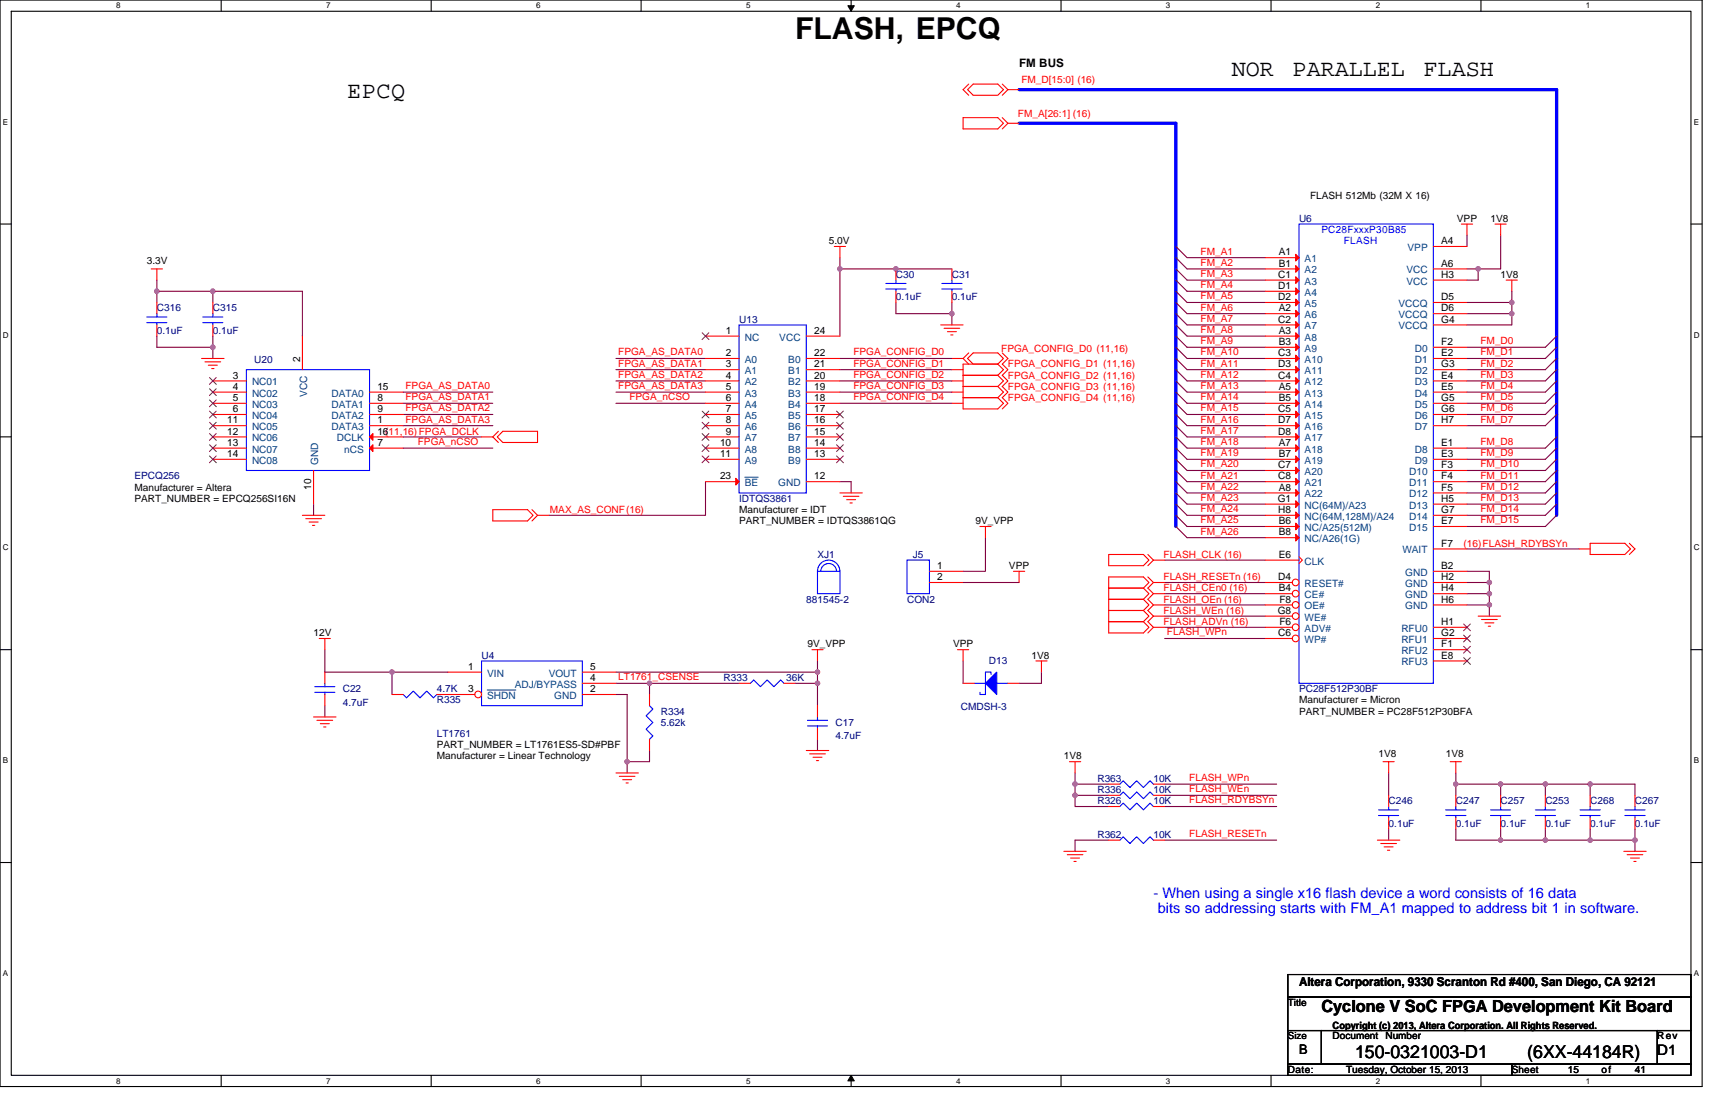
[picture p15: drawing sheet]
<svg xmlns="http://www.w3.org/2000/svg" width="432mm" height="279mm" viewBox="0 0 432 279" stroke-linecap="round" stroke-linejoin="round" font-family="sans-serif">
<defs><g id="words">
<text font-size="7.6" x="200.2" y="9.7">FLASH, EPCQ</text>
<g font-size="5.9">
<text x="310.2" y="19">NOR</text>
<text x="325.5" y="19">PARALLEL</text>
<text x="358.4" y="19">FLASH</text>
<text x="87.4" y="24.7">EPCQ</text>
</g>
<g font-size="4.5">
<text x="341.2" y="266.3">150-0321003-D1</text>
<text x="384.5" y="266.3">(6XX-44184R)</text>
</g>
<text font-size="4.2" x="332.7" y="254.8">Cyclone V SoC FPGA Development Kit Board</text>
<g font-size="3.7" fill="#00f">
<text x="290.4" y="226">- When using a single x16 flash device a word consists of 16 data</text>
<text x="291.5" y="229.8">bits so addressing starts with FM_A1 mapped to address bit 1 in software.</text>
</g>
<text font-size="3.7" x="417.3" y="265.5">D1</text>
<text font-size="3.4" x="327.1" y="265.2">B</text>
<text font-size="3.1" x="327.1" y="248.2">Altera Corporation, 9330 Scranton Rd #400, San Diego, CA 92121</text>
<text font-size="2.9" x="256.6" y="16.8">FM BUS</text>
<g font-size="2.5" fill="#f00">
<text x="257.2" y="20.9">FM_D[15:0] (16)</text>
<text x="256.3" y="29.3">FM_A[26:1] (16)</text>
<text x="302.3" y="64.1">FM_A1</text>
<text x="302.3" y="66.9">FM_A2</text>
<text x="302.3" y="69.7">FM_A3</text>
<text x="302.3" y="72.5">FM_A4</text>
<text x="302.3" y="75.4">FM_A5</text>
<text x="302.3" y="78.2">FM_A6</text>
<text x="302.3" y="81">FM_A7</text>
<text x="302.3" y="83.8">FM_A8</text>
<text x="155.7" y="89.5">FPGA_AS_DATA0</text>
<text x="214.9" y="89.5">FPGA_CONFIG_D0</text>
<text x="252.1" y="88.5">FPGA_CONFIG_D0 (11,16)</text>
<text x="302.3" y="86.6">FM_A9</text>
<text x="302.3" y="89.5">FM_A10</text>
<text x="372.7" y="86.6">FM_D0</text>
<text x="372.7" y="89.5">FM_D1</text>
<text x="155.7" y="92.3">FPGA_AS_DATA1</text>
<text x="155.7" y="95.1">FPGA_AS_DATA2</text>
<text x="214.9" y="92.3">FPGA_CONFIG_D1</text>
<text x="214.9" y="95.1">FPGA_CONFIG_D2</text>
<text x="253.8" y="92.5">FPGA_CONFIG_D1 (11,16)</text>
<text x="253.8" y="95.3">FPGA_CONFIG_D2 (11,16)</text>
<text x="302.3" y="92.3">FM_A11</text>
<text x="302.3" y="95.1">FM_A12</text>
<text x="372.7" y="92.3">FM_D2</text>
<text x="372.7" y="95.1">FM_D3</text>
<text x="102.1" y="97.9">FPGA_AS_DATA0</text>
<text x="102.1" y="100.7">FPGA_AS_DATA1</text>
<text x="155.7" y="97.9">FPGA_AS_DATA3</text>
<text x="158.5" y="100.7">FPGA_nCSO</text>
<text x="214.9" y="97.9">FPGA_CONFIG_D3</text>
<text x="214.9" y="100.7">FPGA_CONFIG_D4</text>
<text x="253.8" y="98.1">FPGA_CONFIG_D3 (11,16)</text>
<text x="253.8" y="100.9">FPGA_CONFIG_D4 (11,16)</text>
<text x="302.3" y="97.9">FM_A13</text>
<text x="302.3" y="100.7">FM_A14</text>
<text x="372.7" y="97.9">FM_D4</text>
<text x="372.7" y="100.7">FM_D5</text>
<text x="102.1" y="103.5">FPGA_AS_DATA2</text>
<text x="102.1" y="106.4">FPGA_AS_DATA3</text>
<text x="302.3" y="103.5">FM_A15</text>
<text x="302.3" y="106.4">FM_A16</text>
<text x="372.7" y="103.5">FM_D6</text>
<text x="372.7" y="106.4">FM_D7</text>
<text x="105.2" y="112">FPGA_nCSO</text>
<text x="302.3" y="109.2">FM_A17</text>
<text x="302.3" y="112">FM_A18</text>
<text x="372.7" y="112">FM_D8</text>
<text x="302.3" y="114.8">FM_A19</text>
<text x="302.3" y="117.6">FM_A20</text>
<text x="372.7" y="114.8">FM_D9</text>
<text x="372.7" y="117.6">FM_D10</text>
<text x="302.3" y="120.5">FM_A21</text>
<text x="302.3" y="123.3">FM_A22</text>
<text x="372.7" y="120.5">FM_D11</text>
<text x="372.7" y="123.3">FM_D12</text>
<text x="138.5" y="129.1">MAX_AS_CONF(16)</text>
<text x="302.3" y="126.1">FM_A23</text>
<text x="302.3" y="128.9">FM_A24</text>
<text x="302.3" y="131.7">FM_A25</text>
<text x="372.7" y="126.1">FM_D13</text>
<text x="372.7" y="128.9">FM_D14</text>
<text x="372.7" y="131.7">FM_D15</text>
<text x="302.3" y="134.6">FM_A26</text>
<text x="368.5" y="137.6">(16)FLASH_RDYBSYn</text>
<text x="292.9" y="140.4">FLASH_CLK (16)</text>
<text x="292.9" y="146">FLASH_RESETn (16)</text>
<text x="292.9" y="148.9">FLASH_CEn0 (16)</text>
<text x="292.9" y="151.7">FLASH_OEn (16)</text>
<text x="292.9" y="154.5">FLASH_WEn (16)</text>
<text x="292.9" y="157.3">FLASH_ADVn (16)</text>
<text x="293.8" y="159.9">FLASH_WPn</text>
<text x="155.7" y="171.2">LT1761_CSENSE</text>
<text x="299.4" y="196.6">FLASH_WPn</text>
<text x="299.4" y="199.4">FLASH_WEn</text>
<text x="299.4" y="202.2">FLASH_RDYBSYn</text>
<text x="299.4" y="210.7">FLASH_RESETn</text>
</g>
<g font-size="2.5">
<text x="329.9" y="50.2">FLASH 512Mb (32M X 16)</text>
<text x="366.8" y="55.8">VPP</text>
<text x="375.3" y="55.8">1V8</text>
<text x="208.7" y="61.5">5.0V</text>
<text x="322" y="64.3">A1</text>
<text x="362.9" y="61.4">A4</text>
<text x="37" y="66.5">3.3V</text>
<text x="321.8" y="69.9">C1</text>
<text x="322" y="67.1">B1</text>
<text x="362.9" y="67.1">A6</text>
<text x="362.9" y="69.9">H3</text>
<text x="377.8" y="69.9">1V8</text>
<text x="321.8" y="72.7">D1</text>
<text x="321.8" y="75.5">D2</text>
<text x="362.9" y="75.5">D5</text>
<text x="321.8" y="81.2">C2</text>
<text x="322" y="78.4">A2</text>
<text x="362.9" y="78.4">D6</text>
<text x="362.9" y="81.2">G4</text>
<text x="182.7" y="84">1</text>
<text x="182.7" y="89.6">2</text>
<text x="205" y="89.6">22</text>
<text x="205" y="84">24</text>
<text x="321.8" y="89.6">C3</text>
<text x="322" y="84">A3</text>
<text x="322" y="86.8">B3</text>
<text x="362.9" y="86.8">F2</text>
<text x="362.9" y="89.6">E2</text>
<text x="58.7" y="95.3">3</text>
<text x="75.5" y="91.1" transform="rotate(-90 75.5 91.1)">2</text>
<text x="182.7" y="92.5">3</text>
<text x="182.7" y="95.3">4</text>
<text x="205" y="92.5">21</text>
<text x="205" y="95.3">20</text>
<text x="321.8" y="92.5">D3</text>
<text x="321.8" y="95.3">C4</text>
<text x="362.9" y="92.5">G3</text>
<text x="362.9" y="95.3">E4</text>
<text x="58.7" y="98.1">4</text>
<text x="58.7" y="100.9">5</text>
<text x="95" y="100.9">8</text>
<text x="95" y="98.1">15</text>
<text x="182.7" y="98.1">5</text>
<text x="182.7" y="100.9">6</text>
<text x="205" y="98.1">19</text>
<text x="205" y="100.9">18</text>
<text x="322" y="98.1">A5</text>
<text x="322" y="100.9">B5</text>
<text x="362.9" y="98.1">E5</text>
<text x="362.9" y="100.9">G5</text>
<text x="57.2" y="106.6">11</text>
<text x="58.7" y="103.7">6</text>
<text x="95" y="103.7">9</text>
<text x="95" y="106.6">1</text>
<text x="182.7" y="103.7">7</text>
<text x="182.7" y="106.6">8</text>
<text x="205" y="103.7">17</text>
<text x="205" y="106.6">16</text>
<text x="321.8" y="103.7">C5</text>
<text x="321.8" y="106.6">D7</text>
<text x="362.9" y="103.7">G6</text>
<text x="362.9" y="106.6">H7</text>
<text x="57.2" y="109.4">12</text>
<text x="57.2" y="112.2">13</text>
<text x="95" y="112.2">7</text>
<text x="95" y="109.4">16(11,16)FPGA_DCLK</text>
<text x="181.3" y="112.2">10</text>
<text x="182.7" y="109.4">9</text>
<text x="205" y="109.4">15</text>
<text x="205" y="112.2">14</text>
<text x="321.8" y="109.4">D8</text>
<text x="322" y="112.2">A7</text>
<text x="362.9" y="112.2">E1</text>
<text x="57.2" y="115">14</text>
<text x="181.3" y="115">11</text>
<text x="205" y="115">13</text>
<text x="321.8" y="117.8">C7</text>
<text x="322" y="115">B7</text>
<text x="362.9" y="115">E3</text>
<text x="362.9" y="117.8">F3</text>
<text x="33.8" y="123.5">Manufacturer = Altera</text>
<text x="78.4" y="123.2" transform="rotate(-90 78.4 123.2)">10</text>
<text x="181.3" y="120.6">23</text>
<text x="205" y="120.7">12</text>
<text x="321.8" y="120.7">C8</text>
<text x="322" y="123.5">A8</text>
<text x="362.9" y="120.7">F4</text>
<text x="362.9" y="123.5">F5</text>
<text x="33.8" y="126.3">PART_NUMBER = EPCQ256SI16N</text>
<text x="186.1" y="132">PART_NUMBER = IDTQS3861QG</text>
<text x="186.1" y="129.1">Manufacturer = IDT</text>
<text x="245.6" y="132">9V_VPP</text>
<text x="321.7" y="126.3">G1</text>
<text x="321.8" y="129.1">H8</text>
<text x="322" y="131.9">B6</text>
<text x="362.9" y="126.3">H5</text>
<text x="362.9" y="129.1">G7</text>
<text x="362.9" y="131.9">E7</text>
<text x="322" y="134.7">B8</text>
<text x="362.9" y="137.6">F7</text>
<text x="236" y="143.2">1</text>
<text x="254" y="143.2">VPP</text>
<text x="322" y="140.4">E6</text>
<text x="362.9" y="143.2">B2</text>
<text x="236" y="146">2</text>
<text x="321.8" y="146">D4</text>
<text x="322" y="148.8">B4</text>
<text x="362.9" y="148.8">H4</text>
<text x="362.9" y="146">H2</text>
<text x="321.7" y="154.5">G8</text>
<text x="322.1" y="151.7">F8</text>
<text x="362.9" y="151.7">H6</text>
<text x="79" y="160.1">12V</text>
<text x="321.8" y="160.1">C6</text>
<text x="322.1" y="157.3">F6</text>
<text x="362.9" y="160.1">G2</text>
<text x="362.9" y="157.3">H1</text>
<text x="203.3" y="163">9V_VPP</text>
<text x="239.9" y="163">VPP</text>
<text x="259.7" y="165.8">1V8</text>
<text x="362.9" y="165.8">E8</text>
<text x="362.9" y="162.9">F1</text>
<text x="117.9" y="168.6">1</text>
<text x="148.6" y="168.6">5</text>
<text x="148.6" y="171.4">4</text>
<text x="117.9" y="174.2">3</text>
<text x="148.6" y="174.2">2</text>
<text x="327.1" y="177.1">Manufacturer = Micron</text>
<text x="327.1" y="179.9">PART_NUMBER = PC28F512P30BFA</text>
<text x="110" y="188.3">PART_NUMBER = LT1761ES5-SD#PBF</text>
<text x="110" y="191.2">Manufacturer = Linear Technology</text>
<text x="267.9" y="191.2">1V8</text>
<text x="347.1" y="190.6">1V8</text>
<text x="364" y="190.6">1V8</text>
<text x="324.3" y="253.2">Title</text>
<text x="324.3" y="261.6">Size</text>
<text x="335.5" y="261.6">Document</text>
<text x="335.5" y="258.9">Copyright (c) 2013, Altera Corporation. All Rights Reserved.</text>
<text x="348.8" y="261.6">Number</text>
<text x="417.3" y="261.6">Rev</text>
<text x="324.3" y="270.1">Date:</text>
<text x="338.9" y="270.1">Tuesday, October 15, 2013</text>
<text x="380.6" y="270.1">Sheet</text>
<text x="394.7" y="270.1">15</text>
<text x="403.2" y="270.1">of</text>
<text x="411.6" y="270.1">41</text>
</g>
<g font-size="2.5" fill="#000080">
<text x="327.1" y="55.8">U6</text>
<text x="225.6" y="69.9">C30</text>
<text x="239.7" y="69.9">C31</text>
<text x="225.6" y="75.6">0.1uF</text>
<text x="239.7" y="75.6">0.1uF</text>
<text x="39.5" y="78.4">C316</text>
<text x="53.6" y="78.4">C315</text>
<text x="186.1" y="81.2">U13</text>
<text x="39.5" y="84">0.1uF</text>
<text x="53.6" y="84">0.1uF</text>
<text x="64" y="91.4">U20</text>
<text x="33.8" y="120.7">EPCQ256</text>
<text x="186.1" y="126.3">IDTQS3861</text>
<text x="205.8" y="140.4">XJ1</text>
<text x="229.8" y="140.4">J5</text>
<text x="203" y="151.7">881545-2</text>
<text x="228.4" y="151.7">CON2</text>
<text x="121.2" y="165.8">U4</text>
<text x="249" y="167.2">D13</text>
<text x="182.2" y="171.4">R333</text>
<text x="197.9" y="171.4">36K</text>
<text x="86.3" y="174.2">C22</text>
<text x="86.3" y="177.6">4.7uF</text>
<text x="110" y="177.1">R335</text>
<text x="110" y="174.2">4.7K</text>
<text x="166.4" y="179.9">R334</text>
<text x="241.9" y="178.8">CMDSH-3</text>
<text x="327.1" y="174.2">PC28F512P30BF</text>
<text x="110" y="185.5">LT1761</text>
<text x="166.4" y="182.7">5.62k</text>
<text x="210.4" y="182.7">C17</text>
<text x="210.4" y="186.1">4.7uF</text>
<text x="276.3" y="196.8">R363</text>
<text x="290.4" y="196.8">10K</text>
<text x="276.3" y="199.6">R336</text>
<text x="276.3" y="202.4">R326</text>
<text x="290.4" y="199.6">10K</text>
<text x="290.4" y="202.4">10K</text>
<text x="349.6" y="202.4">C246</text>
<text x="366.5" y="202.4">C247</text>
<text x="377.8" y="202.4">C257</text>
<text x="389.1" y="202.4">C253</text>
<text x="400.4" y="202.4">C268</text>
<text x="411.6" y="202.4">C267</text>
<text x="349.6" y="208.1">0.1uF</text>
<text x="366.5" y="208.1">0.1uF</text>
<text x="377.8" y="208.1">0.1uF</text>
<text x="389.1" y="208.1">0.1uF</text>
<text x="400.4" y="208.1">0.1uF</text>
<text x="411.6" y="208.1">0.1uF</text>
<text x="276.3" y="210.9">R362</text>
<text x="290.4" y="210.9">10K</text>
</g>
<g font-size="2.5" fill="#00f">
<text x="332.7" y="58.7">PC28FxxxP30B85</text>
<text x="338.3" y="61.5">FLASH</text>
</g>
<g font-size="2.5" fill="#004080">
<text x="328.5" y="66">A1</text>
<text x="354.4" y="63.2">VPP</text>
<text x="328.5" y="68.8">A2</text>
<text x="328.5" y="71.6">A3</text>
<text x="354.1" y="68.8">VCC</text>
<text x="354.1" y="71.6">VCC</text>
<text x="328.5" y="74.5">A4</text>
<text x="328.5" y="77.3">A5</text>
<text x="352.1" y="77.3">VCCQ</text>
<text x="328.5" y="80.1">A6</text>
<text x="328.5" y="82.9">A7</text>
<text x="352.1" y="80.1">VCCQ</text>
<text x="352.1" y="82.9">VCCQ</text>
<text x="187.5" y="85.7">NC</text>
<text x="196.2" y="85.7">VCC</text>
<text x="328.5" y="85.7">A8</text>
<text x="328.5" y="88.6">A9</text>
<text x="356.2" y="88.6">D0</text>
<text x="187.5" y="91.4">A0</text>
<text x="187.5" y="94.2">A1</text>
<text x="198.5" y="91.4">B0</text>
<text x="198.5" y="94.2">B1</text>
<text x="328.5" y="91.4">A10</text>
<text x="328.5" y="94.2">A11</text>
<text x="356.2" y="91.4">D1</text>
<text x="356.2" y="94.2">D2</text>
<text x="63.5" y="97">NC01</text>
<text x="63.5" y="99.8">NC02</text>
<text x="77.3" y="99.8" transform="rotate(-90 77.3 99.8)">VCC</text>
<text x="83.4" y="99.8">DATA0</text>
<text x="187.5" y="97">A2</text>
<text x="187.5" y="99.8">A3</text>
<text x="198.5" y="97">B2</text>
<text x="198.5" y="99.8">B3</text>
<text x="328.5" y="97">A12</text>
<text x="328.5" y="99.8">A13</text>
<text x="356.2" y="97">D3</text>
<text x="356.2" y="99.8">D4</text>
<text x="63.5" y="102.7">NC03</text>
<text x="63.5" y="105.5">NC04</text>
<text x="83.4" y="102.7">DATA1</text>
<text x="83.4" y="105.5">DATA2</text>
<text x="187.5" y="102.7">A4</text>
<text x="187.5" y="105.5">A5</text>
<text x="198.5" y="102.7">B4</text>
<text x="198.5" y="105.5">B5</text>
<text x="328.5" y="102.7">A14</text>
<text x="328.5" y="105.5">A15</text>
<text x="356.2" y="102.7">D5</text>
<text x="356.2" y="105.5">D6</text>
<text x="63.5" y="108.3">NC05</text>
<text x="63.5" y="111.1">NC06</text>
<text x="63.5" y="113.9">NC07</text>
<text x="83.4" y="108.3">DATA3</text>
<text x="84.8" y="111.1">DCLK</text>
<text x="86.7" y="113.9">nCS</text>
<text x="187.5" y="108.3">A6</text>
<text x="187.5" y="111.1">A7</text>
<text x="187.5" y="113.9">A8</text>
<text x="198.5" y="108.3">B6</text>
<text x="198.5" y="111.1">B7</text>
<text x="198.5" y="113.9">B8</text>
<text x="328.5" y="108.3">A16</text>
<text x="328.5" y="111.1">A17</text>
<text x="328.5" y="113.9">A18</text>
<text x="356.2" y="108.3">D7</text>
<text x="356.2" y="113.9">D8</text>
<text x="63.5" y="116.8">NC08</text>
<text x="80.1" y="117" transform="rotate(-90 80.1 117)">GND</text>
<text x="187.5" y="116.8">A9</text>
<text x="198.5" y="116.8">B9</text>
<text x="328.5" y="116.8">A19</text>
<text x="328.5" y="119.6">A20</text>
<text x="354.8" y="119.6">D10</text>
<text x="356.2" y="116.8">D9</text>
<text x="187.5" y="122.4">BE</text>
<text x="195.9" y="122.4">GND</text>
<text x="328.5" y="122.4">A21</text>
<text x="328.5" y="125.2">A22</text>
<text x="354.8" y="122.4">D11</text>
<text x="354.8" y="125.2">D12</text>
<text x="328.5" y="128">NC(64M)/A23</text>
<text x="328.5" y="130.9">NC(64M,128M)/A24</text>
<text x="354.8" y="128">D13</text>
<text x="354.8" y="130.9">D14</text>
<text x="328.5" y="136.5">NC/A26(1G)</text>
<text x="328.5" y="133.7">NC/A25(512M)</text>
<text x="354.8" y="133.7">D15</text>
<text x="328.5" y="142.1">CLK</text>
<text x="353.1" y="139.3">WAIT</text>
<text x="328.5" y="147.8">RESET#</text>
<text x="353.8" y="144.9">GND</text>
<text x="353.8" y="147.8">GND</text>
<text x="328.5" y="150.6">CE#</text>
<text x="328.5" y="153.4">OE#</text>
<text x="353.8" y="150.6">GND</text>
<text x="353.8" y="153.4">GND</text>
<text x="328.5" y="156.2">WE#</text>
<text x="328.5" y="161.9">WP#</text>
<text x="328.5" y="159">ADV#</text>
<text x="352.8" y="161.9">RFU1</text>
<text x="352.8" y="159">RFU0</text>
<text x="352.8" y="167.5">RFU3</text>
<text x="352.8" y="164.7">RFU2</text>
<text x="122.7" y="170.3">VIN</text>
<text x="129.6" y="173.1">ADJ/BYPASS</text>
<text x="138.2" y="170.3">VOUT</text>
<text x="122.7" y="176">SHDN</text>
<text x="139.6" y="176">GND</text>
</g>
<g font-size="2">
<text x="29.3" y="2.1">8</text>
<text x="82.1" y="2.1">7</text>
<text x="135" y="2.1">6</text>
<text x="187.8" y="2.1">5</text>
<text x="240.7" y="2.1">4</text>
<text x="293.6" y="2.1">3</text>
<text x="346.4" y="2.1">2</text>
<text x="399.3" y="2.1">1</text>
<text x=".7" y="31.4">E</text>
<text x="426.5" y="31.4">E</text>
<text x=".7" y="85">D</text>
<text x="426.5" y="85">D</text>
<text x=".7" y="138.6">C</text>
<text x="426.5" y="138.6">C</text>
<text x=".7" y="192.1">B</text>
<text x="426.5" y="192.1">B</text>
<text x=".7" y="245.7">A</text>
<text x="426.5" y="245.7">A</text>
<text x="29.3" y="272.8">8</text>
<text x="82.1" y="272.8">7</text>
<text x="135" y="272.8">6</text>
<text x="187.8" y="272.8">5</text>
<text x="240.7" y="272.8">4</text>
<text x="293.6" y="272.8">3</text>
<text x="346.4" y="272.8">2</text>
<text x="399.3" y="272.8">1</text>
</g>
</g></defs>
<path d="M0 0h428.6v273.5h-428.6zM2.8 2.8h422.9v267.9h-422.9z" fill="none" stroke="#000" stroke-width=".28"/>
<g fill="#fff">
<path d="M29.3 .3h1.1v2.3h-1.1z"/>
<path d="M29.3 271h1.1v2.2h-1.1z"/>
</g>
<path d="M55.7 0v2.8M55.7 270.7v2.8" fill="none" stroke="#000" stroke-width=".28"/>
<g fill="#fff">
<path d="M82.1 .3h1.1v2.3h-1.1z"/>
<path d="M82.1 271h1.1v2.2h-1.1z"/>
</g>
<path d="M108.6 0v2.8M108.6 270.7v2.8" fill="none" stroke="#000" stroke-width=".28"/>
<g fill="#fff">
<path d="M135 .3h1.1v2.3h-1.1z"/>
<path d="M135 271h1.1v2.2h-1.1z"/>
</g>
<path d="M161.4 0v2.8M161.4 270.7v2.8" fill="none" stroke="#000" stroke-width=".28"/>
<g fill="#fff">
<path d="M187.8 .3h1.2v2.3h-1.2z"/>
<path d="M187.8 271h1.2v2.2h-1.2z"/>
</g>
<path d="M214.3 0v2.8M214.3 270.7v2.8" fill="none" stroke="#000" stroke-width=".28"/>
<path d="M213.5 1.4h1.6l-.8 1.4zM214.3 270.7l.8 1.4h-1.6z" fill="#000" stroke="#000" stroke-width=".25"/>
<g fill="#fff">
<path d="M240.7 .3h1.1v2.3h-1.1z"/>
<path d="M240.7 271h1.1v2.2h-1.1z"/>
</g>
<path d="M267.1 0v2.8M267.1 270.7v2.8" fill="none" stroke="#000" stroke-width=".28"/>
<g fill="#fff">
<path d="M293.6 .3h1.1v2.3h-1.1z"/>
<path d="M293.6 271h1.1v2.2h-1.1z"/>
</g>
<path d="M320 0v2.8M320 270.7v2.8" fill="none" stroke="#000" stroke-width=".28"/>
<g fill="#fff">
<path d="M346.4 .3h1.2v2.3h-1.2z"/>
<path d="M346.4 271h1.2v2.2h-1.2z"/>
</g>
<path d="M372.9 0v2.8M372.9 270.7v2.8" fill="none" stroke="#000" stroke-width=".28"/>
<g fill="#fff">
<path d="M399.3 .3h1.1v2.3h-1.1z"/>
<path d="M399.3 271h1.1v2.2h-1.1z"/>
<path d="M.7 29.6h1.4v2.3h-1.4z"/>
<path d="M426.5 29.6h1.3v2.3h-1.3z"/>
<path d="M.7 83.2h1.5v2.2h-1.5z"/>
<path d="M426.5 83.2h1.4v2.2h-1.4z"/>
</g>
<path d="M0 56.4h2.8M425.7 56.4h2.9" fill="none" stroke="#000" stroke-width=".28"/>
<g fill="#fff">
<path d="M.7 136.7h1.5v2.3h-1.5z"/>
<path d="M426.5 136.7h1.4v2.3h-1.4z"/>
</g>
<path d="M0 110h2.8M425.7 110h2.9" fill="none" stroke="#000" stroke-width=".28"/>
<g fill="#fff">
<path d="M.7 190.3h1.4v2.3h-1.4z"/>
<path d="M426.5 190.3h1.3v2.3h-1.3z"/>
</g>
<path d="M0 163.5h2.8M425.7 163.5h2.9" fill="none" stroke="#000" stroke-width=".28"/>
<g fill="#fff">
<path d="M.7 243.9h1.4v2.2h-1.4z"/>
<path d="M426.4 243.9h1.4v2.2h-1.4z"/>
</g>
<path d="M0 217.1h2.8M425.7 217.1h2.9M324.3 245.3h101.4v5.7h-101.4zM324.3 251h101.4v8.4h-101.4zM324.3 259.4h8.4v8.5h-8.4zM332.7 259.4h84.6v8.5h-84.6zM417.3 259.4h8.4v8.5h-8.4zM324.3 267.9h56.3v2.8h-56.3zM380.6 267.9h45.1v2.8h-45.1z" fill="none" stroke="#000" stroke-width=".28"/>
<g fill="none" stroke="#800040" stroke-width=".28">
<path d="M369.4 59.2v2.8M377.8 59.2v8.5h-5.6M39.5 73.3h14.1M39.5 73.3v2.8M39.5 70.5v2.8M53.6 73.3v2.8M53.6 73.3h22.5v11.3M211.5 67.7v16.9M211.5 64.9v2.8M211.5 67.7h28.2M225.6 76.1v2.9h14.1M239.7 76.1v2.9"/>
<path d="M239.7 79v2.8M296.1 62l2.8 2.9h19.7M296.1 64.9l2.8 2.8h19.7M296.1 67.7l2.8 2.8h19.7M296.1 70.5l2.8 2.8h19.7M296.1 73.3l2.8 2.8h19.7M296.1 76.1l2.8 2.9h19.7M296.1 79l2.8 2.8h19.7M369.4 67.7h2.8M369.4 76.1h11.2M369.4 79h11.2M372.2 67.7v2.8h-2.8"/>
<path d="M380.6 79v2.8h-11.2M380.6 73.3v2.8M380.6 76.1v2.9M39.5 84.6v2.8h14.1M53.6 87.4v2.8M53.6 84.6v2.8M101.5 98.7h22.6M155.1 90.2h22.5M155.1 93h22.5M155.1 95.9h22.5M155.1 98.7h22.5M211.5 90.2h28.2"/>
<path d="M211.5 93h28.2M211.5 95.9h28.2M211.5 98.7h28.2M296.1 81.8l2.8 2.8h19.7M296.1 84.6l2.8 2.8h19.7M296.1 87.4l2.8 2.8h19.7M296.1 90.2l2.8 2.8h19.7M296.1 93l2.8 2.9h19.7M296.1 95.9l2.8 2.8h19.7M296.1 98.7l2.8 2.8h19.7M391.9 84.6l-2.8 2.8h-19.7M391.9 87.4l-2.8 2.8h-19.7"/>
<path d="M391.9 90.2l-2.8 2.8h-19.7M391.9 93l-2.8 2.9h-19.7M391.9 95.9l-2.8 2.8h-19.7M391.9 98.7l-2.8 2.8h-19.7M101.5 110h19.7M101.5 112.8h22.6M101.5 101.5h22.6M101.5 104.3h22.6M101.5 107.1h22.6M155.1 101.5h22.5M211.5 101.5h28.2M296.1 101.5l2.8 2.8h19.7"/>
<path d="M296.1 104.3l2.8 2.8h19.7M296.1 107.1l2.8 2.9h19.7M296.1 110l2.8 2.8h19.7M296.1 112.8l2.8 2.8h19.7M296.1 115.6l2.8 2.8h19.7M296.1 118.4l2.8 2.8h19.7M391.9 101.5l-2.8 2.8h-19.7M391.9 104.3l-2.8 2.8h-19.7M391.9 110l-2.8 2.8h-19.7M391.9 112.8l-2.8 2.8h-19.7M391.9 115.6l-2.8 2.8h-19.7M391.9 118.4l-2.8 2.8h-19.7"/>
<path d="M79 126.9v2.8M177.6 121.2v8.5h-39.4M211.5 121.2h2.8v2.9M248.1 135.3v8.5h-5.6M296.1 132.5l2.8 2.8h19.7M296.1 121.2l2.8 2.9h19.7M296.1 124.1l2.8 2.8h19.7M296.1 126.9l2.8 2.8h19.7M296.1 129.7l2.8 2.8h19.7M369.4 138.2h28.2M391.9 121.2l-2.8 2.9h-19.7M391.9 124.1l-2.8 2.8h-19.7"/>
<path d="M391.9 126.9l-2.8 2.8h-19.7M391.9 129.7l-2.8 2.8h-19.7M242.5 146.6h14.1M293.2 146.6h25.4M293.2 149.4h25.4M293.2 152.3h25.4M293.2 155.1h25.4M293.2 157.9h25.4M293.2 141h25.4M369.4 149.4h5.6M369.4 152.3h5.6M369.4 143.8h5.6v2.8"/>
<path d="M369.4 146.6h5.6v2.8M375 152.3v2.8M375 149.4v2.9M81.8 163.5v5.7h16.9v5.6M81.8 177.6v2.9M98.7 169.2h14.1M155.1 169.2h50.7M155.1 172h8.4M155.1 174.8h2.8v16.9M163.5 172v2.8M163.5 172h22.6M200.2 172h5.6"/>
<path d="M205.8 169.2v2.8M205.8 166.4v2.8M205.8 172v5.6M242.5 166.4v5.6M262.2 169.2v2.8h-5.6M293.2 160.7h25.4M157.9 191.7v2.9M163.5 188.9v2.8h-5.6M205.8 186.1v2.8M270.7 197.4v2.8M270.7 197.4h8.4M270.7 194.6v2.8"/>
<path d="M293.2 197.4h28.2M349.6 194.6v5.6M366.5 197.4h11.3v2.8M366.5 194.6v2.8M366.5 197.4v2.8M377.8 197.4h11.3M389.1 197.4h11.3M389.1 197.4v2.8M400.4 197.4h11.2v2.8M400.4 197.4v2.8M270.7 200.2h8.4M270.7 200.2v2.8h8.4"/>
<path d="M279.1 211.5h-8.4v2.8M293.2 211.5h28.2M293.2 203h28.2M293.2 200.2h28.2M349.6 208.7v2.8M366.5 208.7v2.8h11.3M377.8 208.7v2.8M377.8 211.5h11.3M389.1 211.5h11.3M389.1 208.7v2.8M400.4 211.5h11.2M400.4 208.7v2.8"/>
<path d="M411.6 211.5v2.8M411.6 208.7v2.8"/>
</g>
<g fill="#f0f" stroke="#f0f" stroke-width=".28">
<circle cx="372.2" cy="67.7" r=".55"/>
<circle cx="375" cy="149.4" r=".55"/>
<circle cx="375" cy="152.2" r=".55"/>
<circle cx="375" cy="146.6" r=".55"/>
<circle cx="380.6" cy="76.1" r=".55"/>
<circle cx="380.6" cy="78.9" r=".55"/>
<circle cx="270.7" cy="200.2" r=".57"/>
<circle cx="270.7" cy="197.4" r=".56"/>
<circle cx="400.4" cy="197.4" r=".55"/>
<circle cx="389.1" cy="197.4" r=".55"/>
<circle cx="377.8" cy="197.4" r=".55"/>
<circle cx="366.5" cy="197.4" r=".55"/>
<circle cx="400.4" cy="211.5" r=".55"/>
<circle cx="389.1" cy="211.5" r=".55"/>
<circle cx="411.6" cy="211.5" r=".56"/>
<circle cx="377.8" cy="211.5" r=".55"/>
<circle cx="39.5" cy="73.3" r=".56"/>
<circle cx="53.6" cy="87.4" r=".56"/>
<circle cx="53.6" cy="73.3" r=".56"/>
<circle cx="239.6" cy="78.9" r=".55"/>
<circle cx="225.5" cy="67.7" r=".55"/>
<circle cx="211.5" cy="67.7" r=".55"/>
<circle cx="157.9" cy="191.7" r=".56"/>
<circle cx="98.7" cy="169.2" r=".55"/>
<circle cx="205.8" cy="172" r=".56"/>
<circle cx="163.5" cy="172" r=".56"/>
<circle cx="205.8" cy="169.2" r=".55"/>
</g>
<path d="M256.6 22.6h135.3v107.1M256.6 31h39.5v101.5" fill="none" stroke="#00f" stroke-width=".83"/>
<g fill="none" stroke="#f00" stroke-width=".28">
<path d="M242.5 29.6h8.7l1.4 1.4-1.4 1.4h-8.7zM243.6 22.6l1.4-1.4h6.2l1.4 1.4-1.4 1.4h-6.2zM243.9 21.2l-1.4 1.4 1.4 1.4M252.3 29.6l1.5 1.4M252.3 21.2l1.5 1.4M253.8 31h2.8M253.8 31l-1.5 1.4M253.8 22.6l-1.5 1.4M253.8 22.6h2.8M367.9 56.4h2.9M369.4 56.4v2.8M376.4 56.4h2.8"/>
<path d="M377.8 56.4v2.8M38.1 67.7h2.8M39.5 67.7v2.8M53.6 76.1v2.9M210.1 62h2.8M211.5 62v2.9M379.2 70.5h2.8M380.6 70.5v2.8M50.8 90.2h5.6M51.6 91.1h4M52.5 91.9h2.2M53.3 92.8h.6"/>
<path d="M53.6 81.8v2.8M177.6 84.6h8.5M177.6 90.2h8.5M177.6 93h8.5M177.6 95.9h8.5M177.6 98.7h8.5M203 84.6h8.5M203 90.2h8.5M203 93h8.5M203 95.9h8.5M203 98.7h8.5M236.9 81.8h5.6"/>
<path d="M237.7 82.6h3.9M238.5 83.5h2.3M239.4 84.3h.5M239.7 90.2h2.8M239.7 93h2.8M239.7 95.9h2.8M239.7 98.7h2.8M242.5 94.5v2.8M242.5 97.3v2.8M242.5 90.2l1.4 1.5M242.5 94.5h8.7M242.5 97.3h8.7"/>
<path d="M243.6 90.2l1.4-1.4h6.2l1.4 1.4-1.4 1.5h-6.2zM243.9 88.8l-1.4 1.4M251.2 91.7h-8.7v2.8M251.2 91.7l1.4 1.3-1.4 1.5M251.2 94.5l1.4 1.4-1.4 1.4M251.2 97.3l1.4 1.4-1.4 1.4M252.3 88.8l1.5 1.4-1.5 1.5 1.5 1.3-1.5 1.5 1.5 1.4-1.5 1.4 1.5 1.4-1.5 1.4 1.5 1.4-1.5 1.4M121.2 110h2.9M124.1 110l1.4 1.4M125.5 108.6l-1.4 1.4M126.6 108.6h8.7v2.8h-8.7l-1.4-1.4zM177.6 101.5h8.5"/>
<path d="M177.6 104.3h8.5M177.6 107.1h8.5M177.6 110h8.5M177.6 112.8h8.5M177.6 115.6h8.5M203 101.5h8.5M203 104.3h8.5M203 107.1h8.5M203 110h8.5M203 112.8h8.5M203 115.6h8.5M239.7 101.5h2.8"/>
<path d="M242.5 100.1v2.8h8.7l1.4-1.4-1.4-1.4M242.5 100.1h8.7M76.1 129.7h5.7M77 130.6h3.9M77.8 131.4h2.3M78.7 132.2h.5M124.1 128.3h8.7l1.4 1.4-1.4 1.4h-8.7zM133.9 128.3l1.4 1.4M135.3 129.7l-1.4 1.4M135.3 129.7h2.9M177.6 121.2h8.5M203 121.2h8.5"/>
<path d="M211.5 124.1h5.6M212.3 124.9h4M213.2 125.8h2.2M214 126.6h.6M246.7 132.5h2.8M248.1 132.5v2.8M279.1 139.6h8.8l1.4 1.4-1.4 1.4h-8.8zM289 139.6l1.4 1.4M397.6 138.2h2.8M400.4 136.8h8.7l1.4 1.4-1.4 1.4h-8.7zM410.2 136.8l1.4 1.4-1.4 1.4M255.2 143.8h2.8"/>
<path d="M256.6 143.8v2.8M279.1 148v-2.8h8.8l1.4 1.4-1.4 1.4M279.1 148v2.9M279.1 150.9v2.8M279.1 153.7v2.8M279.1 156.5v2.8h8.8l1.4-1.4-1.4-1.4M279.1 148h8.8M279.1 150.9h8.8M279.1 153.7h8.8M279.1 156.5h8.8M287.9 148l1.4 1.4-1.4 1.5M287.9 150.9l1.4 1.4-1.4 1.4"/>
<path d="M287.9 153.7l1.4 1.4-1.4 1.4M289 145.2l1.4 1.4M290.4 141h2.8M290.4 146.6h2.8M290.4 149.4h2.8M290.4 152.3h2.8M290.4 155.1h2.8M290.4 157.9h2.8M290.4 141l-1.4 1.4M290.4 146.6l-1.4 1.4 1.4 1.4M290.4 149.4l-1.4 1.5 1.4 1.4M290.4 152.3l-1.4 1.4 1.4 1.4"/>
<path d="M290.4 155.1l-1.4 1.4 1.4 1.4M290.4 157.9l-1.4 1.4M372.2 155.1h5.6M373 155.9h4M373.9 156.8h2.2M374.7 157.6h.6M80.4 160.7h2.8M81.8 160.7v2.8M112.8 169.2h8.4M146.6 174.8h8.5M146.6 169.2h8.5M146.6 172h8.5"/>
<path d="M204.4 163.5h2.8M205.8 163.5v2.9M241.1 163.5h2.8M242.5 163.5v2.9M260.8 166.4h2.8M262.2 166.4v2.8M79 180.5h5.6M79.8 181.3h4M80.6 182.2h2.3M81.5 183h.6M155.1 194.6h5.6M155.9 195.4h4"/>
<path d="M156.8 196.3h2.2M157.6 197.1h.6M203 188.9h5.7M203.9 189.8h3.9M204.7 190.6h2.3M205.5 191.5h.6M269.3 191.7h2.8M270.7 191.7v2.9M348.2 191.7h2.8M349.6 191.7v2.9M365.1 191.7h2.8M366.5 191.7v2.9"/>
<path d="M267.9 214.3h5.6M268.7 215.1h3.9M269.6 216h2.2M270.4 216.8h.6M279.1 200.2h2.9M279.1 211.5h2.9M279.1 203h2.9M290.4 200.2h2.8M290.4 211.5h2.8M290.4 203h2.8M346.8 211.5h5.6M347.6 212.3h4"/>
<path d="M348.5 213.2h2.3M349.3 214h.6M408.8 214.3h5.7M409.7 215.1h3.9M410.5 216h2.3M411.4 216.8h.5"/>
</g>
<path d="M51.1 79.8h5M53.6 79v.8M51.1 81.2h5M53.6 81.2v.6M186.1 81.8h16.9v42.3h-16.9zM121.2 166.4h25.4v11.2h-25.4zM282 200.2l.8-.9 1.7 1.7 1.7-1.7 1.7 1.7 1.7-1.7 .8 .9M282 211.5l.8-.9 1.7 1.7 1.7-1.7 1.7 1.7 1.7-1.7 .8 .9M282 203l.8-.8 1.7 1.7 1.7-1.7 1.7 1.7 1.7-1.7 .8 .8" fill="none" stroke="#00f" stroke-width=".28"/>
<g fill="none" stroke="#804000" stroke-width=".25">
<path d="M176.8 83.8l1.7 1.7M178.5 83.8l-1.7 1.7M176.8 103.5l1.7 1.7M176.8 106.3l1.7 1.7M176.8 109.1l1.7 1.7M176.8 112l1.7 1.7M176.8 114.8l1.7 1.7M178.5 103.5l-1.7 1.7M178.5 106.3l-1.7 1.7M178.5 109.1l-1.7 1.7M178.5 112l-1.7 1.7M178.5 114.8l-1.7 1.7"/>
<path d="M210.6 103.5l1.7 1.7M210.6 106.3l1.7 1.7M210.6 109.1l1.7 1.7M210.6 112l1.7 1.7M210.6 114.8l1.7 1.7M212.3 103.5l-1.7 1.7M212.3 106.3l-1.7 1.7M212.3 109.1l-1.7 1.7M212.3 112l-1.7 1.7M212.3 114.8l-1.7 1.7"/>
</g>
<path d="M185.3 120.4l.8 .8-.8 .9z" fill="#f00" stroke="#f00" stroke-width=".28"/>
<path d="M187.5 120.1h3.4" fill="none" stroke="#004080" stroke-width=".25"/>
<circle cx="120.4" cy="174.8" r=".84" fill="#fff" stroke="#f00" stroke-width=".28"/>
<g fill="none" stroke="#f00" stroke-width=".28">
<path d="M39.5 76.1v2.9M225.6 73.3v2.8M225.6 67.7v2.8M239.7 73.3v2.8M239.7 67.7v2.8M318.6 64.9h8.5M318.6 67.7h8.5M318.6 70.5h8.5M318.6 73.3h8.5M318.6 76.1h8.5M318.6 79h8.5M39.5 81.8v2.8"/>
<path d="M53.6 95.9h8.4M53.6 98.7h8.4M76.1 84.6v8.4M93 98.7h8.5M318.6 81.8h8.5M318.6 84.6h8.5M318.6 87.4h8.5M318.6 90.2h8.5M318.6 93h8.5M318.6 95.9h8.5M318.6 98.7h8.5M53.6 101.5h8.4"/>
<path d="M53.6 104.3h8.4M53.6 107.1h8.4M53.6 110h8.4M53.6 112.8h8.4M53.6 115.6h8.4M79 118.4v8.5M93 112.8h8.5M93 101.5h8.5M93 110h8.5M93 104.3h8.5M93 107.1h8.5M318.6 101.5h8.5"/>
<path d="M318.6 104.3h8.5M318.6 107.1h8.5M318.6 110h8.5M318.6 112.8h8.5M318.6 115.6h8.5M318.6 118.4h8.5M318.6 121.2h8.5M318.6 124.1h8.5M318.6 126.9h8.5M234 143.8h8.5M234 146.6h8.5M81.8 174.8v2.8"/>
<path d="M81.8 169.2v2.8M98.7 174.8h2.8M110 174.8h9.5M163.5 174.8v2.8M205.8 177.6v2.9M163.5 186.1v2.8M205.8 183.3v2.8M279.1 197.4h2.9M290.4 197.4h2.8M349.6 205.8v2.9M349.6 200.2v2.8M366.5 205.8v2.9"/>
<path d="M366.5 200.2v2.8M377.8 205.8v2.9M377.8 200.2v2.8M389.1 205.8v2.9M389.1 200.2v2.8M400.4 205.8v2.9M400.4 200.2v2.8M411.6 205.8v2.9M411.6 200.2v2.8"/>
</g>
<path d="M122.7 173.7h7.2" fill="none" stroke="#004080" stroke-width=".25"/>
<g fill="none" stroke="#00f" stroke-width=".28">
<path d="M327.1 56.4h33.8v115.6h-33.8zM37 79.8h5M39.5 79v.8M223 71.4h5.1M223 72.7h5.1M225.6 72.7v.6M225.6 70.5v.9M237.1 71.4h5.1M237.1 72.7h5.1M239.7 72.7v.6M239.7 70.5v.9M37 81.2h5"/>
<path d="M39.5 81.2v.6M62 93h31v25.4h-31zM205.8 143.8h5.7v5.6h-5.7zM205.8 143.8a2.82 2.82 0 0 1 2.8-2.8 2.82 2.82 0 0 1 2.9 2.8M206.7 143.8a1.97 1.97 0 0 1 1.9-2 1.97 1.97 0 0 1 2 2M228.4 141h5.6v8.4h-5.6zM79.2 172.8h5.1M79.2 174.3h5.1M81.8 174.3v.5M81.8 172v.8M101.5 174.8l.9 .9 1.7-1.7 1.6 1.7 1.7-1.7 1.7 1.7 .9-.9M163.5 177.6l.9 .9-1.7 1.7 1.7 1.7-1.7 1.7 1.7 1.7-.9 .8"/>
<path d="M203.3 181.3h5.1M203.3 182.7h5.1M205.8 182.7v.6M205.8 180.5v.8M282 197.4l.8-.9 1.7 1.7 1.7-1.7 1.7 1.7 1.7-1.7 .8 .9M347.1 203.9h5M347.1 205.3h5M349.6 205.3v.5M349.6 203v.9M364 203.9h5.1M364 205.3h5.1M366.5 205.3v.5"/>
<path d="M366.5 203v.9M375.3 203.9h5M375.3 205.3h5M377.8 205.3v.5M377.8 203v.9M386.6 203.9h5M386.6 205.3h5M389.1 205.3v.5M389.1 203v.9M397.8 203.9h5.1M397.8 205.3h5.1M400.4 205.3v.5"/>
<path d="M400.4 203v.9M409.1 203.9h5.1M409.1 205.3h5.1M411.6 205.3v.5M411.6 203v.9"/>
</g>
<g fill="none" stroke="#804000" stroke-width=".25">
<path d="M52.7 95l1.8 1.8M52.7 97.9l1.8 1.7M54.4 95l-1.7 1.8M54.4 97.9l-1.7 1.7M52.7 100.7l1.8 1.7M52.7 103.5l1.8 1.7M52.7 106.3l1.8 1.7M52.7 109.1l1.8 1.7M52.7 112l1.8 1.7M52.7 114.8l1.8 1.7M54.4 100.7l-1.7 1.7M54.4 103.5l-1.7 1.7"/>
<path d="M54.4 106.3l-1.7 1.7M54.4 109.1l-1.7 1.7M54.4 112l-1.7 1.7M54.4 114.8l-1.7 1.7"/>
</g>
<g fill="#f00" stroke="#f00" stroke-width=".28">
<path d="M93 112.8l.9-.8v1.6z"/>
<path d="M93 110l.9-.9v1.7z"/>
<path d="M326.2 64l.9 .9-.9 .8z"/>
<path d="M326.2 66.8l.9 .9-.9 .8z"/>
<path d="M326.2 69.7l.9 .8-.9 .9z"/>
<path d="M326.2 72.5l.9 .8-.9 .9z"/>
<path d="M326.2 75.3l.9 .8-.9 .9z"/>
<path d="M326.2 78.1l.9 .9-.9 .8z"/>
<path d="M326.2 80.9l.9 .9-.9 .8z"/>
<path d="M326.2 83.8l.9 .8-.9 .8z"/>
<path d="M326.2 86.6l.9 .8-.9 .9z"/>
<path d="M326.2 89.4l.9 .8-.9 .9z"/>
<path d="M326.2 92.2l.9 .8-.9 .9z"/>
<path d="M326.2 95l.9 .9-.9 .8z"/>
<path d="M326.2 97.9l.9 .8-.9 .8z"/>
<path d="M326.2 100.7l.9 .8-.9 .9z"/>
<path d="M326.2 103.5l.9 .8-.9 .9z"/>
<path d="M326.2 106.3l.9 .8-.9 .9z"/>
<path d="M326.2 109.1l.9 .9-.9 .8z"/>
<path d="M326.2 112l.9 .8-.9 .8z"/>
<path d="M326.2 114.8l.9 .8-.9 .9z"/>
<path d="M326.2 117.6l.9 .8-.9 .9z"/>
<path d="M326.2 120.4l.9 .8-.9 .9z"/>
<path d="M326.2 123.2l.9 .9-.9 .8z"/>
<path d="M326.2 126l.9 .9-.9 .8z"/>
</g>
<circle cx="326.2" cy="149.4" r=".84" fill="#fff" stroke="#f00" stroke-width=".28"/>
<path d="M318.6 149.4h6.8" fill="none" stroke="#f00" stroke-width=".28"/>
<circle cx="326.2" cy="152.3" r=".84" fill="#fff" stroke="#f00" stroke-width=".28"/>
<path d="M318.6 152.3h6.8" fill="none" stroke="#f00" stroke-width=".28"/>
<circle cx="326.2" cy="155.1" r=".84" fill="#fff" stroke="#f00" stroke-width=".28"/>
<path d="M318.6 155.1h6.8" fill="none" stroke="#f00" stroke-width=".28"/>
<circle cx="326.2" cy="160.7" r=".84" fill="#fff" stroke="#f00" stroke-width=".28"/>
<path d="M360.9 67.7h8.5M318.6 160.7h6.8" fill="none" stroke="#f00" stroke-width=".28"/>
<circle cx="326.2" cy="146.6" r=".84" fill="#fff" stroke="#f00" stroke-width=".28"/>
<g fill="none" stroke="#f00" stroke-width=".28">
<path d="M360.9 70.5h8.5M360.9 87.4h8.5M360.9 90.2h8.5M360.9 93h8.5M360.9 95.9h8.5M360.9 98.7h8.5M360.9 101.5h8.5M360.9 104.3h8.5M360.9 107.1h8.5M360.9 112.8h8.5M360.9 115.6h8.5M360.9 118.4h8.5"/>
<path d="M360.9 121.2h8.5M360.9 124.1h8.5M360.9 126.9h8.5M360.9 129.7h8.5M360.9 132.5h8.5M360.9 138.2h8.5M318.6 141h8.5M318.6 146.6h6.8M327.1 140.1l.8 .9-.8 .8M360.9 143.8h8.5M360.9 149.4h8.5M360.9 146.6h8.5"/>
</g>
<circle cx="326.2" cy="157.9" r=".84" fill="#fff" stroke="#f00" stroke-width=".28"/>
<g fill="none" stroke="#f00" stroke-width=".28">
<path d="M360.9 62h8.5M360.9 79h8.5M360.9 76.1h8.5M360.9 81.8h8.5M318.6 135.3h8.5M318.6 129.7h8.5M318.6 132.5h8.5M318.6 157.9h6.8M360.9 157.9h8.5M360.9 152.3h8.5M186.1 172h2.8M197.4 172h2.8"/>
<path d="M242.5 172h2.8M253.8 172h2.8M360.9 166.4h8.5M360.9 163.5h8.5M360.9 160.7h8.5"/>
</g>
<g fill="#f00" stroke="#f00" stroke-width=".28">
<path d="M326.2 134.5l.9 .8-.9 .9z"/>
<path d="M326.2 128.9l.9 .8-.9 .9z"/>
<path d="M326.2 131.7l.9 .8-.9 .9z"/>
</g>
<path d="M368.5 159.9l1.7 1.7M368.5 157.1l1.7 1.7M370.2 159.9l-1.7 1.7M370.2 157.1l-1.7 1.7M368.5 165.5l1.7 1.7M368.5 162.7l1.7 1.7M370.2 165.5l-1.7 1.7M370.2 162.7l-1.7 1.7" fill="none" stroke="#804000" stroke-width=".25"/>
<path d="M248.1 172l2.9-2.8v5.6z" fill-rule="evenodd" fill="#00f" stroke="#00f" stroke-width=".28"/>
<path d="M188.9 172l.9-.8 1.7 1.6 1.6-1.6 1.7 1.6 1.7-1.6 .9 .8M245.3 172h2.8M249.5 169.7v-.5h-1.4v5.6h-1.4v-.5M251 172h2.8" fill="none" stroke="#00f" stroke-width=".28"/>
<g fill="#f0f" stroke="#f0f" stroke-width=".28">
<circle cx="372.2" cy="67.7" r=".55"/>
<circle cx="375" cy="149.4" r=".55"/>
<circle cx="375" cy="152.2" r=".55"/>
<circle cx="375" cy="146.6" r=".55"/>
<circle cx="380.6" cy="76.1" r=".55"/>
<circle cx="380.6" cy="78.9" r=".55"/>
<circle cx="270.7" cy="200.2" r=".57"/>
<circle cx="270.7" cy="197.4" r=".56"/>
<circle cx="400.4" cy="197.4" r=".55"/>
<circle cx="389.1" cy="197.4" r=".55"/>
<circle cx="377.8" cy="197.4" r=".55"/>
<circle cx="366.5" cy="197.4" r=".55"/>
<circle cx="400.4" cy="211.5" r=".55"/>
<circle cx="389.1" cy="211.5" r=".55"/>
<circle cx="411.6" cy="211.5" r=".56"/>
<circle cx="377.8" cy="211.5" r=".55"/>
<circle cx="39.5" cy="73.3" r=".56"/>
<circle cx="53.6" cy="87.4" r=".56"/>
<circle cx="53.6" cy="73.3" r=".56"/>
<circle cx="239.6" cy="78.9" r=".55"/>
<circle cx="225.5" cy="67.7" r=".55"/>
<circle cx="211.5" cy="67.7" r=".55"/>
<circle cx="157.9" cy="191.7" r=".56"/>
<circle cx="98.7" cy="169.2" r=".55"/>
<circle cx="205.8" cy="172" r=".56"/>
<circle cx="163.5" cy="172" r=".56"/>
<circle cx="205.8" cy="169.2" r=".55"/>
</g>
<use href="#words"/>
</svg>
